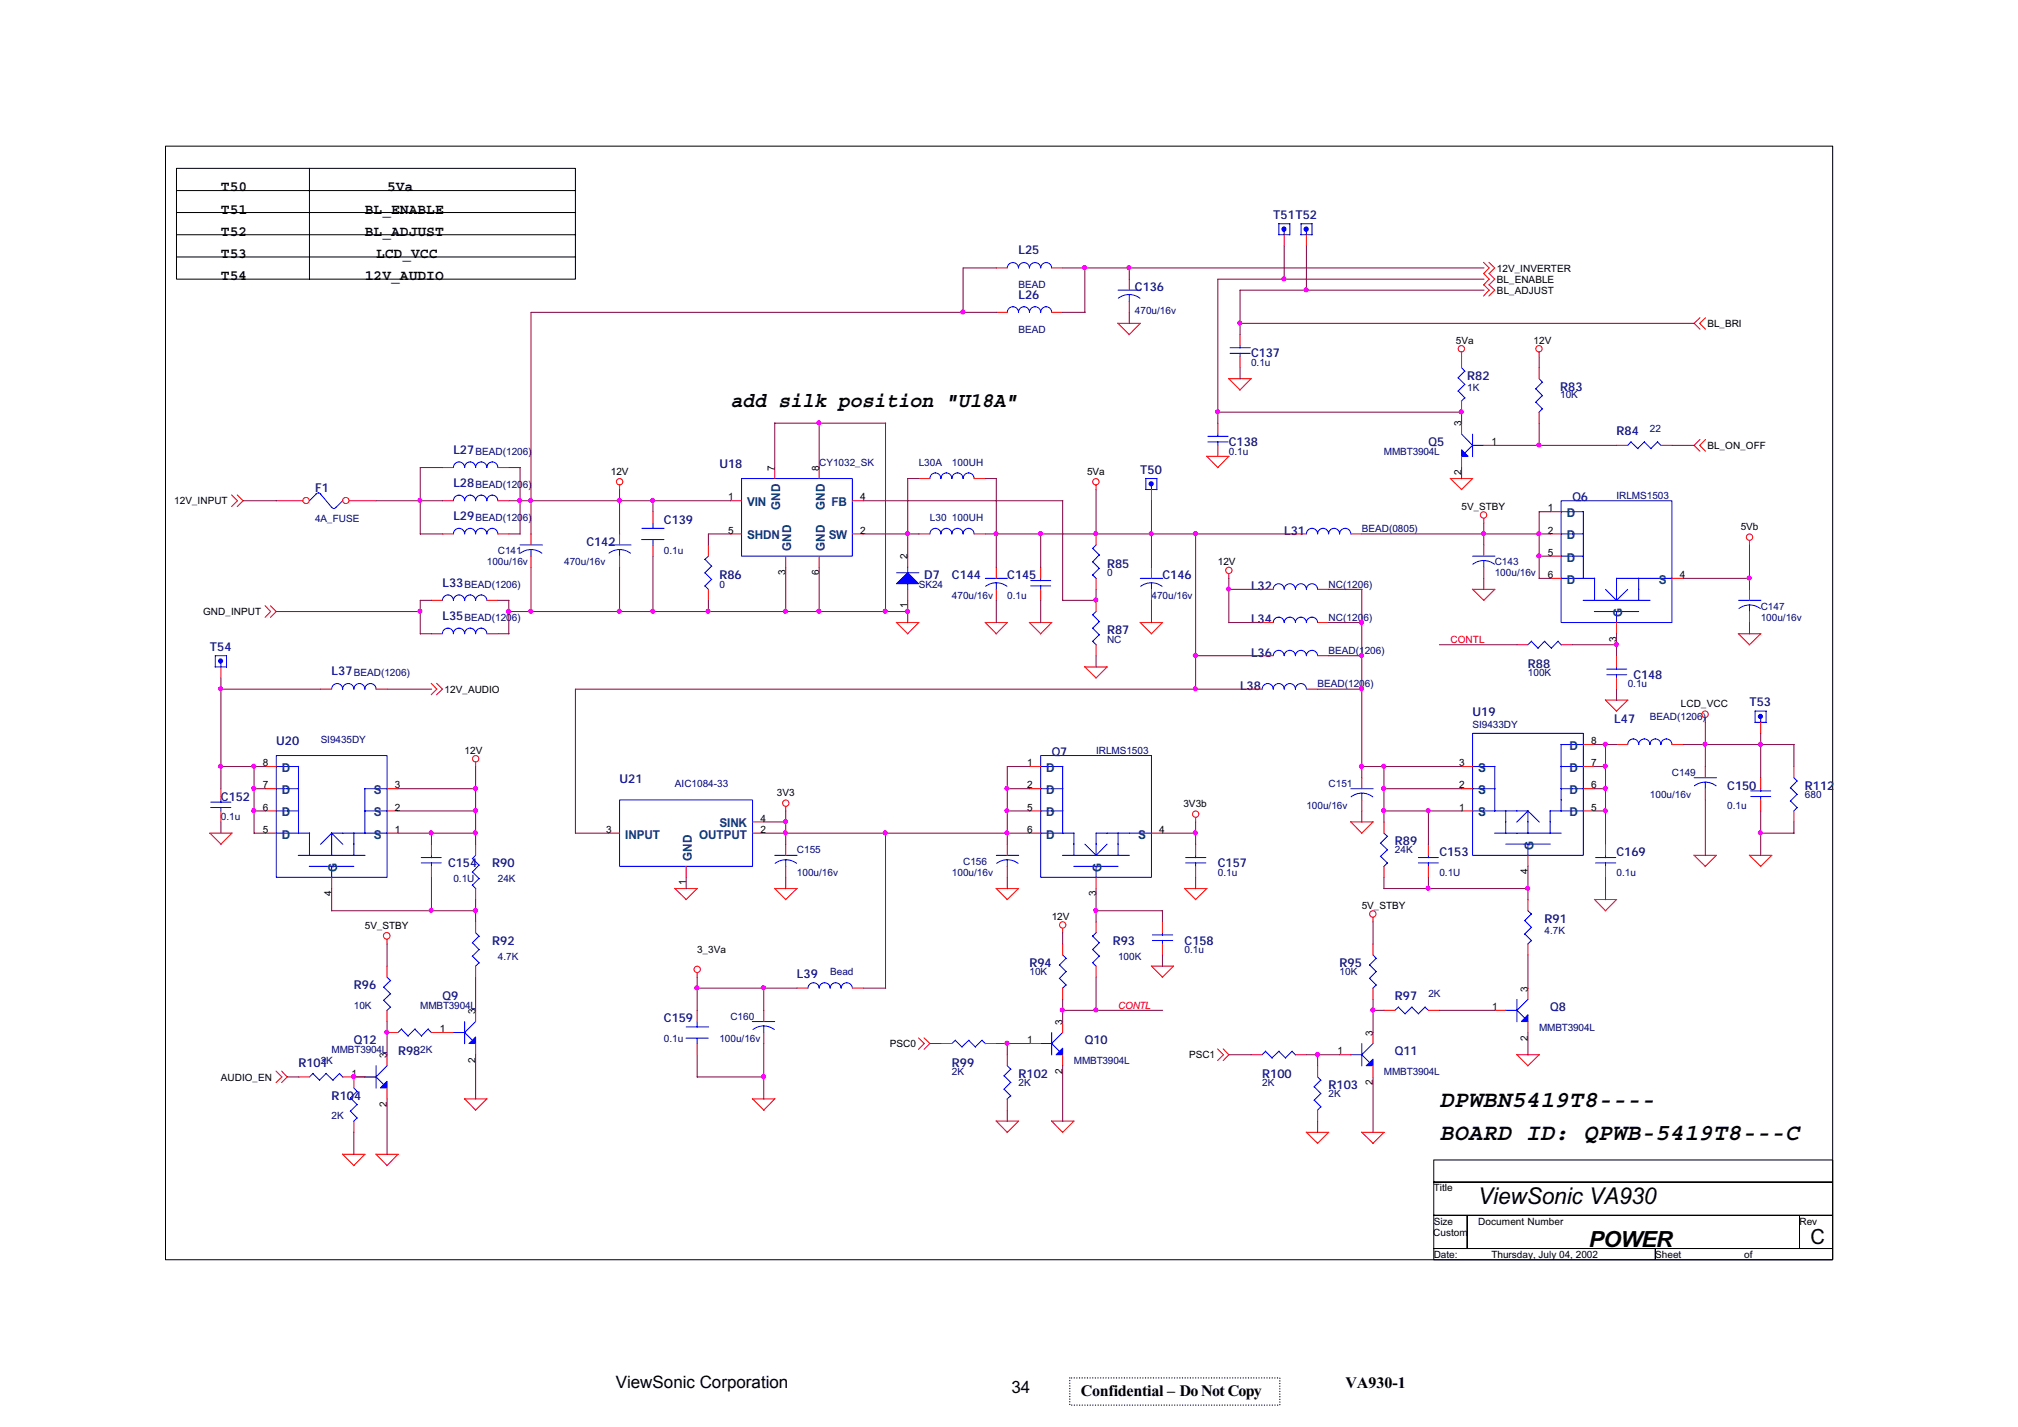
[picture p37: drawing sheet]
<svg xmlns="http://www.w3.org/2000/svg" width="420mm" height="297mm" viewBox="0 0 420 297" stroke-linecap="round" stroke-linejoin="round" font-family="sans-serif">
<defs><g id="words">
<g font-size="4.8">
<text x="299.7" y="230.5">DPWBN5419T8----</text>
<text x="299.7" y="237.4">BOARD ID: QPWB-5419T8---C</text>
<text x="307.8" y="250.6">ViewSonic VA930</text>
</g>
<text font-size="4.6" x="330.8" y="259.5">POWER</text>
<g font-size="4.4">
<text x="152.1" y="84.8">add silk position &quot;U18A&quot;</text>
<text x="377" y="258.9">C</text>
</g>
<g font-size="3.5">
<text x="128.2" y="288.9">ViewSonic Corporation</text>
<text x="210.6" y="289.9">34</text>
</g>
<g font-size="3.3">
<text x="225" y="290.7">Confidential – Do Not Copy</text>
<text x="280.1" y="288.9">VA930-1</text>
</g>
<g font-size="3">
<text x="46" y="39.9">T50</text>
<text x="80.6" y="39.9">5Va</text>
<text x="46" y="44.5">T51</text>
<text x="76" y="44.5">BL_ENABLE</text>
<text x="46" y="49.1">T52</text>
<text x="46" y="53.7">T53</text>
<text x="76" y="49.1">BL_ADJUST</text>
<text x="78.3" y="53.7">LCD_VCC</text>
<text x="46" y="58.3">T54</text>
<text x="76" y="58.3">12V_AUDIO</text>
</g>
<g font-size="2.5" fill="#000080">
<text x="265.1" y="45.6">T51T52</text>
<text x="212.1" y="53">L25</text>
<text x="212.1" y="62.2">L26</text>
<text x="236.3" y="60.6">C136</text>
<text x="260.5" y="74.4">C137</text>
<text x="305.5" y="79">R82</text>
<text x="324.8" y="81.3">R83</text>
<text x="94.4" y="94.5">L27</text>
<text x="255.8" y="92.8">C138</text>
<text x="297.4" y="92.8">Q5</text>
<text x="336.6" y="90.6">R84</text>
<text x="94.4" y="101.4">L28</text>
<text x="149.8" y="97.5">U18</text>
<text x="237.4" y="98.6">T50</text>
<text x="65.6" y="102.3">F1</text>
<text x="327.4" y="104.4">Q6</text>
<text x="94.4" y="108.3">L29</text>
<text x="122.1" y="113.6">C142</text>
<text x="138.2" y="109">C139</text>
<text x="267.4" y="111.3">L31</text>
<text x="230.5" y="118.2">R85</text>
<text x="92.1" y="122.2">L33</text>
<text x="149.8" y="120.5">R86</text>
<text x="192.4" y="120.5">D7</text>
<text x="198.2" y="120.5">C144</text>
<text x="209.7" y="120.5">C145</text>
<text x="242" y="120.5">C146</text>
<text x="260.5" y="122.9">L32</text>
<text x="92.1" y="129.1">L35</text>
<text x="260.5" y="129.8">L34</text>
<text x="43.7" y="135.5">T54</text>
<text x="230.5" y="132.1">R87</text>
<text x="260.5" y="136.7">L36</text>
<text x="69.1" y="140.6">L37</text>
<text x="258.2" y="143.6">L38</text>
<text x="318.1" y="139">R88</text>
<text x="340.1" y="141.3">C148</text>
<text x="306.6" y="149.1">U19</text>
<text x="364.3" y="147">T53</text>
<text x="57.5" y="155.1">U20</text>
<text x="336.1" y="150.5">L47</text>
<text x="219" y="157.5">Q7</text>
<text x="46" y="166.7">C152</text>
<text x="129" y="163">U21</text>
<text x="359.6" y="164.4">C150</text>
<text x="375.8" y="164.4">R112</text>
<text x="290.4" y="175.9">R89</text>
<text x="299.7" y="178.2">C153</text>
<text x="336.6" y="178.2">C169</text>
<text x="93.3" y="180.5">C154</text>
<text x="102.5" y="180.5">R90</text>
<text x="253.6" y="180.5">C157</text>
<text x="102.5" y="196.6">R92</text>
<text x="231.7" y="196.6">R93</text>
<text x="246.7" y="196.6">C158</text>
<text x="321.6" y="192.1">R91</text>
<text x="165.9" y="203.6">L39</text>
<text x="214.3" y="201.2">R94</text>
<text x="278.9" y="201.2">R95</text>
<text x="73.7" y="205.9">R96</text>
<text x="92.1" y="208.2">Q9</text>
<text x="290.4" y="208.2">R97</text>
<text x="138.2" y="212.8">C159</text>
<text x="322.7" y="210.5">Q8</text>
<text x="73.7" y="217.4">Q12</text>
<text x="82.9" y="219.7">R98</text>
<text x="225.9" y="217.4">Q10</text>
<text x="290.4" y="219.7">Q11</text>
<text x="62.1" y="222">R101</text>
<text x="198.2" y="222">R99</text>
<text x="212.1" y="224.3">R102</text>
<text x="262.8" y="224.3">R100</text>
<text x="276.6" y="226.6">R103</text>
<text x="69.1" y="228.9">R104</text>
</g>
<g font-size="2.5" fill="#004080">
<text x="155.6" y="105.4">VIN</text>
<text x="162.5" y="106.1" transform="rotate(-90 162.5 106.1)">GND</text>
<text x="171.7" y="106.1" transform="rotate(-90 171.7 106.1)">GND</text>
<text x="173.1" y="105.4">FB</text>
<text x="326.2" y="107.7">D</text>
<text x="155.6" y="112.3">SHDN</text>
<text x="172.5" y="112.3">SW</text>
<text x="326.2" y="112.3">D</text>
<text x="164.7" y="114.6" transform="rotate(-90 164.7 114.6)">GND</text>
<text x="171.7" y="114.6" transform="rotate(-90 171.7 114.6)">GND</text>
<text x="326.2" y="116.9">D</text>
<text x="326.2" y="121.5">D</text>
<text x="345.4" y="121.5">S</text>
<text x="337.7" y="128.4" transform="rotate(-90 337.7 128.4)">G</text>
<text x="58.7" y="160.7">D</text>
<text x="217.8" y="160.7">D</text>
<text x="307.8" y="160.7">S</text>
<text x="326.8" y="160.7">D</text>
<text x="326.8" y="156.1">D</text>
<text x="58.7" y="165.3">D</text>
<text x="77.8" y="165.3">S</text>
<text x="217.8" y="165.3">D</text>
<text x="307.8" y="165.3">S</text>
<text x="326.8" y="165.3">D</text>
<text x="58.7" y="170">D</text>
<text x="77.8" y="170">S</text>
<text x="149.8" y="172.2">SINK</text>
<text x="217.8" y="170">D</text>
<text x="307.8" y="170">S</text>
<text x="326.8" y="170">D</text>
<text x="58.7" y="174.6">D</text>
<text x="77.8" y="174.6">S</text>
<text x="130.2" y="174.6">INPUT</text>
<text x="144" y="179.2" transform="rotate(-90 144 179.2)">GND</text>
<text x="145.6" y="174.6">OUTPUT</text>
<text x="217.8" y="174.6">D</text>
<text x="237" y="174.6">S</text>
<text x="319.3" y="176.9" transform="rotate(-90 319.3 176.9)">G</text>
<text x="70.2" y="181.5" transform="rotate(-90 70.2 181.5)">G</text>
<text x="229.4" y="181.5" transform="rotate(-90 229.4 181.5)">G</text>
</g>
<g font-size="2.1">
<text x="311.7" y="56.6">12V_INVERTER</text>
<text x="311.7" y="58.9">BL_ENABLE</text>
<text x="311.7" y="61.2">BL_ADJUST</text>
<text x="303.1" y="71.6">5Va</text>
<text x="319.3" y="71.6">12V</text>
<text x="355.5" y="68.1">BL_BRI</text>
<text x="304.3" y="88.7" transform="rotate(-90 304.3 88.7)">3</text>
<text x="310.6" y="92.6">1</text>
<text x="355.5" y="93.5">BL_ON_OFF</text>
<text x="127.2" y="98.8">12V</text>
<text x="161.3" y="98" transform="rotate(-90 161.3 98)">7</text>
<text x="170.5" y="98" transform="rotate(-90 170.5 98)">8</text>
<text x="226.3" y="98.8">5Va</text>
<text x="304.3" y="99" transform="rotate(-90 304.3 99)">2</text>
<text x="36.3" y="105">12V_INPUT</text>
<text x="151.6" y="104.2">1</text>
<text x="179.1" y="104.2">4</text>
<text x="304.3" y="106.2">5V_STBY</text>
<text x="322.2" y="106.5">1</text>
<text x="151.6" y="111.1">5</text>
<text x="179.1" y="111.1">2</text>
<text x="322.2" y="111.1">2</text>
<text x="362.4" y="110.3">5Vb</text>
<text x="163.6" y="119.7" transform="rotate(-90 163.6 119.7)">3</text>
<text x="170.5" y="119.7" transform="rotate(-90 170.5 119.7)">6</text>
<text x="189" y="116.4" transform="rotate(-90 189 116.4)">2</text>
<text x="253.6" y="117.7">12V</text>
<text x="322.2" y="115.7">5</text>
<text x="322.2" y="120.3">6</text>
<text x="349.7" y="120.3">4</text>
<text x="42.3" y="128">GND_INPUT</text>
<text x="189" y="126.6" transform="rotate(-90 189 126.6)">1</text>
<text x="336.6" y="133.5" transform="rotate(-90 336.6 133.5)">3</text>
<text x="92.6" y="144.2">12V_AUDIO</text>
<text x="350" y="147.2">LCD_VCC</text>
<text x="331.3" y="154.9">8</text>
<text x="54.7" y="159.5">8</text>
<text x="96.7" y="156.9">12V</text>
<text x="213.9" y="159.5">1</text>
<text x="303.8" y="159.5">3</text>
<text x="331.3" y="159.5">7</text>
<text x="54.7" y="164.1">7</text>
<text x="82.2" y="164.1">3</text>
<text x="161.8" y="165.6">3V3</text>
<text x="213.9" y="164.1">2</text>
<text x="246.4" y="168">3V3b</text>
<text x="303.8" y="164.1">2</text>
<text x="331.3" y="164.1">6</text>
<text x="54.7" y="173.4">5</text>
<text x="54.7" y="168.7">6</text>
<text x="82.2" y="173.4">1</text>
<text x="82.2" y="168.7">2</text>
<text x="126.2" y="173.4">3</text>
<text x="158.3" y="173.4">2</text>
<text x="158.3" y="171">4</text>
<text x="213.9" y="173.4">6</text>
<text x="213.9" y="168.7">5</text>
<text x="241.4" y="173.4">4</text>
<text x="303.8" y="168.7">1</text>
<text x="331.3" y="168.7">5</text>
<text x="142.9" y="184.3" transform="rotate(-90 142.9 184.3)">1</text>
<text x="318.1" y="182" transform="rotate(-90 318.1 182)">4</text>
<text x="69" y="186.6" transform="rotate(-90 69 186.6)">4</text>
<text x="219" y="191.5">12V</text>
<text x="228.2" y="186.6" transform="rotate(-90 228.2 186.6)">3</text>
<text x="283.5" y="189.2">5V_STBY</text>
<text x="76" y="193.3">5V_STBY</text>
<text x="145.2" y="198.4">3_3Va</text>
<text x="318.1" y="206.4" transform="rotate(-90 318.1 206.4)">3</text>
<text x="91.6" y="214.9">1</text>
<text x="99" y="211" transform="rotate(-90 99 211)">3</text>
<text x="221.2" y="213.3" transform="rotate(-90 221.2 213.3)">3</text>
<text x="285.9" y="215.6" transform="rotate(-90 285.9 215.6)">3</text>
<text x="310.7" y="210.2">1</text>
<text x="80.6" y="220.2" transform="rotate(-90 80.6 220.2)">3</text>
<text x="99" y="221.2" transform="rotate(-90 99 221.2)">2</text>
<text x="185.3" y="218">PSC0</text>
<text x="213.9" y="217.1">1</text>
<text x="247.6" y="220.3">PSC1</text>
<text x="278.5" y="219.5">1</text>
<text x="318.1" y="216.6" transform="rotate(-90 318.1 216.6)">2</text>
<text x="46" y="224.9">AUDIO_EN</text>
<text x="73.2" y="224.1">1</text>
<text x="221.2" y="223.5" transform="rotate(-90 221.2 223.5)">2</text>
<text x="285.9" y="225.8" transform="rotate(-90 285.9 225.8)">2</text>
<text x="80.6" y="230.4" transform="rotate(-90 80.6 230.4)">2</text>
<text x="298.5" y="248">Title</text>
<text x="298.4" y="257.2">Custom</text>
<text x="298.5" y="254.9">Size</text>
<text x="307.8" y="254.9">Document Number</text>
<text x="374.7" y="254.9">Rev</text>
<text x="298.5" y="261.8">Date:</text>
<text x="310.5" y="261.8">Thursday, July 04, 2002</text>
<text x="344.6" y="261.8">Sheet</text>
<text x="363.1" y="261.8">of</text>
</g>
<g font-size="2.1" fill="#000080">
<text x="212.1" y="60">BEAD</text>
<text x="236.3" y="65.3">470u/16v</text>
<text x="212.1" y="69.2">BEAD</text>
<text x="260.5" y="76.2">0.1u</text>
<text x="305.5" y="81.5">1K</text>
<text x="324.8" y="82.8">10K</text>
<text x="343.5" y="90">22</text>
<text x="99" y="94.6">BEAD(1206)</text>
<text x="255.8" y="94.6">0.1u</text>
<text x="288.2" y="94.6">MMBT3904L</text>
<text x="99" y="101.5">BEAD(1206)</text>
<text x="170.6" y="96.9">CY1032_SK</text>
<text x="191.3" y="96.9">L30A</text>
<text x="198.2" y="96.9">100UH</text>
<text x="336.6" y="103.8">IRLMS1503</text>
<text x="65.6" y="108.7">4A_FUSE</text>
<text x="99" y="108.4">BEAD(1206)</text>
<text x="193.6" y="108.4">L30 100UH</text>
<text x="283.5" y="110.8">BEAD(0805)</text>
<text x="101.4" y="117.7">100u/16v</text>
<text x="103.6" y="115.3">C141</text>
<text x="117.5" y="117.7">470u/16v</text>
<text x="138.2" y="115.3">0.1u</text>
<text x="230.5" y="120">0</text>
<text x="311.2" y="117.7">C143</text>
<text x="311.2" y="120">100u/16v</text>
<text x="96.7" y="122.3">BEAD(1206)</text>
<text x="149.8" y="122.3">0</text>
<text x="191.3" y="122.3">SK24</text>
<text x="198.2" y="124.6">470u/16v</text>
<text x="209.7" y="124.6">0.1u</text>
<text x="239.7" y="124.6">470u/16v</text>
<text x="276.6" y="122.3">NC(1206)</text>
<text x="96.7" y="129.2">BEAD(1206)</text>
<text x="276.6" y="129.2">NC(1206)</text>
<text x="366.6" y="126.9">C147</text>
<text x="366.6" y="129.2">100u/16v</text>
<text x="230.5" y="133.8">NC</text>
<text x="276.6" y="136.1">BEAD(1206)</text>
<text x="73.7" y="140.7">BEAD(1206)</text>
<text x="274.3" y="143">BEAD(1206)</text>
<text x="318.1" y="140.7">100K</text>
<text x="338.9" y="143">0.1u</text>
<text x="343.5" y="149.9">BEAD(1206)</text>
<text x="66.8" y="154.6">SI9435DY</text>
<text x="306.6" y="151.6">SI9433DY</text>
<text x="228.2" y="156.9">IRLMS1503</text>
<text x="348.1" y="161.5">C149</text>
<text x="140.5" y="163.8">AIC1084-33</text>
<text x="276.6" y="163.8">C151</text>
<text x="343.5" y="166.1">100u/16v</text>
<text x="375.8" y="166.1">680</text>
<text x="46" y="170.7">0.1u</text>
<text x="272" y="168.4">100u/16v</text>
<text x="359.6" y="168.4">0.1u</text>
<text x="165.9" y="177.6">C155</text>
<text x="200.5" y="180">C156</text>
<text x="290.4" y="177.6">24K</text>
<text x="94.4" y="183.6">0.1U</text>
<text x="103.6" y="183.6">24K</text>
<text x="165.9" y="182.2">100u/16v</text>
<text x="198.2" y="182.3">100u/16v</text>
<text x="253.6" y="182.2">0.1u</text>
<text x="299.7" y="182.2">0.1U</text>
<text x="336.6" y="182.2">0.1u</text>
<text x="321.6" y="194.5">4.7K</text>
<text x="103.6" y="199.8">4.7K</text>
<text x="172.8" y="203">Bead</text>
<text x="214.3" y="203">10K</text>
<text x="232.8" y="199.8">100K</text>
<text x="246.7" y="198.4">0.1u</text>
<text x="278.9" y="203">10K</text>
<text x="73.7" y="209.9">10K</text>
<text x="87.5" y="209.9">MMBT3904L</text>
<text x="297.4" y="207.6">2K</text>
<text x="152.1" y="212.2">C160</text>
<text x="320.5" y="214.6">MMBT3904L</text>
<text x="66.8" y="221.5">2K</text>
<text x="69.1" y="219.1">MMBT3904L</text>
<text x="87.5" y="219.1">2K</text>
<text x="138.2" y="216.8">0.1u</text>
<text x="149.8" y="216.8">100u/16v</text>
<text x="223.6" y="221.5">MMBT3904L</text>
<text x="198.2" y="223.8">2K</text>
<text x="212.1" y="226.1">2K</text>
<text x="262.8" y="226.1">2K</text>
<text x="288.2" y="223.8">MMBT3904L</text>
<text x="69.1" y="233">2K</text>
<text x="276.6" y="228.4">2K</text>
</g>
<g font-size="2.1" fill="#f00">
<text x="302" y="133.8">CONTL</text>
<text x="232.8" y="210">CONTL</text>
</g>
</g></defs>
<g fill="none" stroke="#000" stroke-width=".21">
<path d="M34.5 30.4h347.1v231.8h-347.1zM36.7 35h83.1v23.1h-83.1zM36.7 39.7h83.2M64.4 35v23.2M36.7 44.2h83.2M36.7 48.9h83.2M36.7 53.5h83.2M298.5 241.4h83.1v4.7h-83.1zM298.5 246.1h83.1v6.9h-83.1zM298.5 253h7v6.9h-7zM298.5 259.9h46.1v2.3h-46.1zM305.5 253h69.2v6.9h-69.2z"/>
<path d="M344.6 259.9h37v2.3h-37zM374.7 253h6.9v6.9h-6.9z"/>
</g>
<g fill="none" stroke="#f00" stroke-width=".21">
<path d="M207.4 55.8h2.3M219 55.8h2.3M235.1 58.1v2.3M267.4 48.9v2.3M272 48.9v2.3M308.9 54.6l1.1 1.2-1.1 1.2M308.9 56.9l1.1 1.2-1.1 1.2M308.9 59.2l1.1 1.2-1.1 1.2M310 54.6l1.2 1.2-1.2 1.2M310 56.9l1.2 1.2-1.2 1.2M310 59.2l1.2 1.2-1.2 1.2M207.4 65h2.3"/>
<path d="M219 65h2.3M232.7 67.3l2.4 2.3M232.8 67.3h4.7M235.1 62.7v2.3M237.4 67.3l-2.3 2.4M255.8 78.8l2.4 2.4M255.8 78.8h4.7M258.2 69.6v2.3M258.2 74.3v2.2M260.5 78.8l-2.4 2.4M304.3 73.3v3.2M320.5 73.3v1"/>
<path d="M320.5 76.5v2.3M353.9 66.1l-1.2 1.2 1.2 1.2M355.1 66.1l-1.2 1.2 1.2 1.2M92.1 97.3h2.3M103.6 97.3h2.3M161.3 97.3v2.3M170.6 97.3v2.3M191.3 99.6h2.3M202.8 99.6h2.3M251.2 94.9l2.4 2.4M251.3 95h4.6M253.6 88.1v2.3"/>
<path d="M253.6 92.7v2.3M255.8 95l-2.3 2.4M301.9 99.6l2.4 2.3M302 99.6h4.6M304.3 83.5v2.3M304.3 88.1v2.3M304.3 95v2.3M306.6 99.6l-2.3 2.3M308.9 92.7h2.3M320.5 85.8v2.3M336.6 92.7h2.3M345.8 92.7h2.3"/>
<path d="M353.9 91.5l-1.2 1.2 1.2 1.2M355.1 91.5l-1.2 1.2 1.2 1.2M48.2 103l1.2 1.2-1.2 1.3M49.4 103l1.2 1.2-1.2 1.3M57.5 104.2h5.6M72.7 104.2h5.6M92.1 104.2h2.3M92.1 111.1h2.3M103.6 104.2h2.3M103.6 111.1h2.3M110.6 111.1v2.3M110.6 115.8v2.3"/>
<path d="M129 101v.9M129 111.1v2.3M129 115.8v2.3M136 106.5v2.4M136 113.4v2.4M147.5 113.4v2.4M152.1 104.2h2.3M152.1 111.1h2.3M163.6 115.8v2.3M170.6 115.8v2.3M177.5 104.2h2.2M177.5 111.1h2.2"/>
<path d="M189 115.8v2.3M191.3 111.1h2.3M202.8 111.1h2.3M207.4 118.1v2.3M216.7 118.1v2.3M228.2 101v.9M228.2 111.1v2.3M239.7 101.9v2.3M239.7 118.1v2.3M255.8 119.4v1M269.7 111.1h2.3M281.2 111.1h2.3"/>
<path d="M308.9 107.9v1M308.9 113.4v2.4M308.9 118.1v2.3M322.7 111.1h2.3M322.7 115.8h2.3M322.7 106.5h2.3M364.3 112.5v1M46 138.8v2.3M55.2 126.1l1.2 1.2-1.2 1.2M56.3 126.1l1.2 1.2-1.2 1.2M89.8 131.9h2.3M89.8 125h2.3"/>
<path d="M101.4 131.9h2.2M101.4 125h2.2M147.5 122.7v2.3M186.6 129.5l2.4 2.4M186.7 129.6h4.6M189 122.7v2.3M191.3 129.6l-2.4 2.4M205.1 129.5l2.3 2.4M205.1 129.6h4.7M207.4 122.7v2.3M209.7 129.6l-2.3 2.4M214.3 129.5l2.4 2.4"/>
<path d="M214.3 129.6h4.7M216.7 122.7v2.3M219 129.6l-2.4 2.4M225.8 138.8l2.4 2.3M225.9 138.8h4.6M228.2 120.4v2.3M228.2 125v2.3M228.2 134.2v2.3M230.5 138.8l-2.3 2.4M237.4 129.5l2.3 2.4M237.4 129.6h4.7M239.7 122.7v2.3"/>
<path d="M242 129.6l-2.3 2.4M262.8 122.7h2.3M262.8 129.6h2.3M262.8 136.5h2.3M274.3 122.7h2.3M274.3 129.6h2.3M274.3 136.5h2.3M306.5 122.6l2.4 2.4M306.6 122.7h4.7M311.2 122.7l-2.3 2.3M315.8 134.2h2.3M322.7 120.4h2.3"/>
<path d="M325 134.2h2.4M336.6 129.6v2.3M336.6 136.5v2.3M348.1 120.4h2.3M361.9 131.9l2.4 2.3M362 131.9h4.6M364.3 122.7v2.3M364.3 127.3v2.3M366.6 131.9l-2.4 2.4M55.2 159.6h2.3M66.8 143.5h2.3M78.3 143.5h2.3"/>
<path d="M89.8 142.2l1.1 1.3-1.1 1.1M90.9 142.2l1.2 1.3-1.2 1.1M99 158.6v1M214.3 159.6h2.4M260.5 143.5h2.3M272 143.5h2.3M304.3 159.6h2.3M329.7 155h2.3M329.7 159.6h2.3M334.2 145.7l2.4 2.3M334.3 145.7h4.7M336.6 155h2.3"/>
<path d="M336.6 141.1v2.4M338.9 145.7l-2.4 2.4M348.1 155h2.3M355.1 149.4v1M355.1 159.6v2.3M366.6 150.4v2.2M373.5 159.6v2.3M43.7 173.4h4.6M43.7 173.4l2.3 2.4M46 164.2v2.3M46 168.8v2.3M48.3 173.4l-2.3 2.3"/>
<path d="M55.2 173.4h2.3M55.2 168.8h2.3M55.2 164.2h2.3M80.6 173.4h2.3M80.6 168.8h2.3M80.6 164.2h2.3M89.8 175.7v2.3M99 175.7v2.3M126.7 173.4h2.3M156.7 171.1h2.3M156.7 173.4h2.3M163.6 167.9v1"/>
<path d="M163.6 175.7v2.3M209.7 175.7v2.3M214.3 173.4h2.4M214.3 168.8h2.4M214.3 164.2h2.4M239.7 173.4h2.3M248.9 170.2v.9M248.9 175.7v2.3M281.2 171l2.3 2.4M281.2 171.1h4.7M283.5 161.9v2.3M283.5 166.5v2.3"/>
<path d="M285.9 171.1l-2.4 2.4M288.2 171.1v2.3M297.4 175.7v2.3M304.3 168.8h2.3M304.3 164.2h2.3M318.1 178v2.3M329.7 168.8h2.3M329.7 164.2h2.3M334.3 175.7v2.3M352.7 178l2.4 2.3M352.7 178h4.7M355.1 164.2v2.3"/>
<path d="M357.3 178l-2.3 2.4M364.2 178l2.4 2.3M364.3 178h4.6M366.6 161.9v2.3M366.6 166.5v2.3M368.9 178l-2.4 2.4M373.5 168.8v2.3M69.1 182.6v2.4M80.6 195.6v.9M89.8 180.3v2.3M99 185v2.2M99 191.9v2.3"/>
<path d="M140.5 184.9l2.4 2.3M140.5 185h4.7M142.9 180.3v2.3M145.2 185l-2.4 2.3M161.3 184.9l2.3 2.3M161.3 185h4.7M163.6 180.3v2.3M165.9 185l-2.4 2.3M207.4 184.9l2.3 2.3M207.4 185h4.7M209.7 180.3v2.3M212.1 185l-2.4 2.3"/>
<path d="M221.3 193.2v1M221.3 196.5v2.3M228.2 182.6v2.4M228.2 191.9v2.3M242 191.9v2.3M242 196.5v2.3M246.6 184.9l2.3 2.3M246.7 185h4.6M248.9 180.3v2.3M251.3 185l-2.4 2.3M285.9 191v.9M285.9 196.5v2.3"/>
<path d="M288.2 180.3v2.3M297.4 180.3v2.3M318.1 187.2v2.4M318.1 196.5v2.3M331.9 187.2l2.4 2.4M332 187.2h4.6M334.3 180.3v2.3M336.6 187.2l-2.4 2.4M80.6 201.1v2.3M80.6 210.3v2.3M80.6 219.6v2.2M80.6 214.9h2.3"/>
<path d="M89.8 214.9h4.6M99 201.1v2.3M99 210.3v2.3M99 217.2v2.4M145.2 202.5v.9M145.2 210.3v2.3M145.2 217.2v2.4M159 210.3v2.3M159 214.9v2.3M165.9 205.7h2.3M177.5 205.7h2.2M191.2 216l1.2 1.2-1.2 1.2"/>
<path d="M192.4 216l1.2 1.2-1.2 1.2M195.9 217.2h2.3M205.1 217.2h2.3M209.7 219.6v2.2M214.3 217.2h2.4M221.3 205.7v2.3M221.3 212.6v2.3M221.3 219.6v2.2M228.2 201.1v2.3M239.7 201.1l2.3 2.3M239.7 201.1h4.7M244.3 201.1l-2.3 2.3"/>
<path d="M253.5 218.3l1.2 1.3-1.2 1.2M254.7 218.3l1.1 1.3-1.1 1.2M260.5 219.6h2.3M269.7 219.6h2.3M278.9 219.6h2.3M285.9 205.7v2.3M285.9 214.9v2.3M288.2 210.3h2.2M297.4 210.3h2.3M311.2 210.3h2.3M315.8 219.5l2.3 2.3M315.8 219.6h4.7"/>
<path d="M318.1 205.7v2.3M318.1 212.6v2.3M320.5 219.6l-2.4 2.3M57.5 223l1.2 1.2-1.2 1.1M58.6 223l1.2 1.2-1.2 1.1M62.1 224.2h2.3M71.3 224.2h4.7M73.7 224.2v2.3M73.7 233.4v2.3M80.6 226.5v2.2M96.7 228.7l2.3 2.4M96.7 228.7h4.7"/>
<path d="M101.4 228.7l-2.4 2.4M156.6 228.7h4.7M156.7 228.7l2.4 2.4M161.4 228.7l-2.4 2.4M207.4 233.3l2.3 2.4M207.4 233.4h4.7M209.7 228.7v2.4M212.1 233.4l-2.4 2.4M218.9 233.3l2.4 2.4M219 233.4h4.6l-2.4 2.4M271.9 235.7l2.4 2.3M272 235.7h4.7"/>
<path d="M274.3 221.8v2.4M274.3 231.1v2.3M276.6 235.7l-2.3 2.3M283.5 235.7l2.4 2.3M283.5 235.7h4.7M285.9 221.8v2.4M288.2 235.7l-2.4 2.3M71.3 240.2l2.4 2.4M71.3 240.3h4.7M76 240.3l-2.4 2.4M78.2 240.2l2.4 2.4M78.3 240.3h4.6"/>
<path d="M82.9 240.3l-2.4 2.4"/>
<circle cx="304.3" cy="72.6" r=".66"/>
<circle cx="320.4" cy="72.6" r=".66"/>
<circle cx="63.7" cy="104.2" r=".65"/>
<circle cx="72" cy="104.2" r=".65"/>
<circle cx="129" cy="100.3" r=".66"/>
<circle cx="228.2" cy="100.3" r=".66"/>
<circle cx="255.9" cy="118.7" r=".66"/>
<circle cx="308.9" cy="107.2" r=".66"/>
<circle cx="364.3" cy="111.8" r=".66"/>
<circle cx="99" cy="157.9" r=".66"/>
<circle cx="355" cy="148.7" r=".67"/>
<circle cx="163.6" cy="167.2" r=".66"/>
<circle cx="248.9" cy="169.5" r=".66"/>
<circle cx="80.5" cy="194.8" r=".69"/>
<circle cx="221.3" cy="192.5" r=".66"/>
<circle cx="285.8" cy="190.2" r=".66"/>
<circle cx="145.2" cy="201.8" r=".66"/>
</g>
<g fill="none" stroke="#00f" stroke-width=".21">
<path d="M209.7 55.8a1.17 1.17 0 0 1 1.2-1.1 1.17 1.17 0 0 1 1.2 1.1 1.14 1.14 0 0 1 1.1-1.1 1.14 1.14 0 0 1 1.1 1.1 1.17 1.17 0 0 1 1.2-1.1 1.17 1.17 0 0 1 1.2 1.1 1.14 1.14 0 0 1 1.1-1.1 1.14 1.14 0 0 1 1.2 1.1M266.2 48.9h2.3M266.3 46.5v2.4M266.3 46.6h2.3M267.4 48.2v.7M268.5 46.6v2.3M270.8 48.9h2.4M270.9 46.6h2.3M270.9 46.5v2.4M272 48.2v.7M273.2 46.6v2.3M209.7 65a1.17 1.17 0 0 1 1.2-1.2 1.17 1.17 0 0 1 1.2 1.2 1.14 1.14 0 0 1 1.1-1.2 1.14 1.14 0 0 1 1.1 1.2 1.17 1.17 0 0 1 1.2-1.2 1.17 1.17 0 0 1 1.2 1.2 1.14 1.14 0 0 1 1.1-1.2 1.14 1.14 0 0 1 1.2 1.2"/>
<path d="M232.8 60.4h4.7M232.8 62.1a3.7 3.7 0 0 1 4.6 0M235.1 61.3v1.5M256.1 73.6h4.2M256.1 72.4h4.2M258.2 71.9v.5M258.2 73.5v.8M303.6 78.6l1.4 1.5M304.3 76.5l.7 .8M305 77.3l-1.5 1.4M320.5 78.8l.7 .8M321.1 79.5l-1.4 1.5"/>
<path d="M94.4 97.3a1.17 1.17 0 0 1 1.2-1.1 1.17 1.17 0 0 1 1.1 1.1 1.14 1.14 0 0 1 1.2-1.1 1.14 1.14 0 0 1 1.1 1.1 1.17 1.17 0 0 1 1.2-1.1 1.17 1.17 0 0 1 1.2 1.1 1.14 1.14 0 0 1 1.1-1.1 1.14 1.14 0 0 1 1.1 1.1M154.4 99.6h23.1v16.2h-23.1zM193.6 99.6a1.14 1.14 0 0 1 1.2-1.2 1.14 1.14 0 0 1 1.1 1.2 1.14 1.14 0 0 1 1.1-1.2 1.14 1.14 0 0 1 1.2 1.2 1.17 1.17 0 0 1 1.2-1.2 1.17 1.17 0 0 1 1.1 1.2 1.14 1.14 0 0 1 1.2-1.2 1.14 1.14 0 0 1 1.1 1.2M238.6 99.6v2.3M238.6 99.6h2.3M240.9 99.6v2.3M251.5 92h4.2M251.5 90.8h4.2M253.6 90.4v.5M253.6 91.9v.8M303.6 81.4l1.4 1.4M304.3 90.4l2.3 2.4"/>
<path d="M305 80l-1.5 1.4M305 82.8l-.7 .7M306.6 90.4v4.6M309 92.7h-2.4l-1.7 1.7M319.8 80.9l1.4 1.5M319.8 83.7l1.4 1.4M321.1 82.3l-1.4 1.5M321.1 85.1l-.7 .7M339.6 92l1.4 1.4M339.6 91.9l-.7 .8M342.4 92l1.4 1.4M342.4 91.9l-1.4 1.5"/>
<path d="M345.1 92l.8 .8M345.2 91.9l-1.5 1.5M65.8 102.8a.68 .68 0 0 1 1 0M65.9 102.8l-1.5 1.4M66.7 102.8l2.4 2.8M69.1 105.6l.4 .3 .4-.3M71.4 104.2l-1.4 1.4M94.4 104.2a1.17 1.17 0 0 1 1.2-1.1 1.17 1.17 0 0 1 1.1 1.1 1.14 1.14 0 0 1 1.2-1.1 1.14 1.14 0 0 1 1.1 1.1 1.17 1.17 0 0 1 1.2-1.1 1.17 1.17 0 0 1 1.2 1.1 1.14 1.14 0 0 1 1.1-1.1 1.14 1.14 0 0 1 1.1 1.1M94.4 111.1a1.17 1.17 0 0 1 1.2-1.1 1.17 1.17 0 0 1 1.1 1.1 1.14 1.14 0 0 1 1.2-1.1 1.14 1.14 0 0 1 1.1 1.1 1.17 1.17 0 0 1 1.2-1.1 1.17 1.17 0 0 1 1.2 1.1 1.14 1.14 0 0 1 1.1-1.1 1.14 1.14 0 0 1 1.1 1.1M108.3 113.4h4.6M108.3 115.2a3.7 3.7 0 0 1 4.5 0M110.6 114.4v1.4"/>
<path d="M126.7 113.4h4.7M126.8 115.2a3.7 3.7 0 0 1 4.5 0M129 114.4v1.4M133.6 112.3h4.6M133.6 110h4.7M136 108.9v1.1M136 112.3v1.2M146.8 116.4l1.4 1.5M146.8 119.2l1.4 1.4M147.5 115.8l-.8 .7M148.1 117.8l-1.4 1.5M186.7 119.2h4.6"/>
<path d="M189 118v1.2M193.6 111.1a1.14 1.14 0 0 1 1.2-1.1 1.14 1.14 0 0 1 1.1 1.1 1.14 1.14 0 0 1 1.1-1.1 1.14 1.14 0 0 1 1.2 1.1 1.17 1.17 0 0 1 1.2-1.1 1.17 1.17 0 0 1 1.1 1.1 1.14 1.14 0 0 1 1.2-1.1 1.14 1.14 0 0 1 1.1 1.1M227.5 114.1l1.4 1.5M227.5 116.9l1.4 1.5M227.5 119.7l.8 .7M228.2 113.4l-.8 .8M228.9 115.5l-1.5 1.5M228.9 118.3l-1.5 1.4M238.5 101.9h2.4M239.7 101.2v.7M272 111.1a1.17 1.17 0 0 1 1.2-1.1 1.17 1.17 0 0 1 1.1 1.1 1.14 1.14 0 0 1 1.2-1.1 1.14 1.14 0 0 1 1.1 1.1 1.14 1.14 0 0 1 1.2-1.1 1.14 1.14 0 0 1 1.1 1.1 1.17 1.17 0 0 1 1.2-1.1 1.17 1.17 0 0 1 1.1 1.1M306.6 115.8h4.7"/>
<path d="M306.6 117.5a3.7 3.7 0 0 1 4.6 0M308.9 116.7v1.4M325 115.8h4.7M325 111.1h4.7M325 106.5h4.7M325 104.2h23.1v25.4h-23.1zM329.7 106.5v13.9M44.8 138.8h2.4M44.8 136.4v2.4M44.8 136.5h2.4M46 138.1v.7M47.2 136.5v2.4"/>
<path d="M92.1 125a1.14 1.14 0 0 1 1.2-1.2 1.14 1.14 0 0 1 1.1 1.2 1.17 1.17 0 0 1 1.2-1.2 1.17 1.17 0 0 1 1.1 1.2 1.14 1.14 0 0 1 1.2-1.2 1.14 1.14 0 0 1 1.1 1.2 1.17 1.17 0 0 1 1.2-1.2 1.17 1.17 0 0 1 1.2 1.2M92.1 131.9a1.14 1.14 0 0 1 1.2-1.1 1.14 1.14 0 0 1 1.1 1.1 1.17 1.17 0 0 1 1.2-1.1 1.17 1.17 0 0 1 1.1 1.1 1.14 1.14 0 0 1 1.2-1.1 1.14 1.14 0 0 1 1.1 1.1 1.17 1.17 0 0 1 1.2-1.1 1.17 1.17 0 0 1 1.2 1.1M146.8 122l.7 .7M148.1 120.6l-1.4 1.4M189 121.5v1.2M205.1 120.4h4.7M205.2 122a3.7 3.7 0 0 1 4.5 0M207.4 121.3v1.4M214.6 122h4.2M214.6 120.8h4.2M216.7 120.4v.5M216.7 121.9v.8"/>
<path d="M227.5 128l1.4 1.4M227.5 130.8l1.4 1.4M227.5 133.5l.8 .8M228.2 127.3l-.8 .7M228.9 129.4l-1.5 1.4M228.9 132.1l-1.5 1.4M237.4 120.4h4.7M237.5 122.1a3.7 3.7 0 0 1 4.5 0M239.7 121.3v1.4M265.1 122.7a1.14 1.14 0 0 1 1.1-1.2 1.14 1.14 0 0 1 1.2 1.2 1.17 1.17 0 0 1 1.1-1.2 1.17 1.17 0 0 1 1.2 1.2 1.14 1.14 0 0 1 1.2-1.2 1.14 1.14 0 0 1 1.1 1.2 1.17 1.17 0 0 1 1.2-1.2 1.17 1.17 0 0 1 1.1 1.2M265.1 136.5a1.14 1.14 0 0 1 1.1-1.1 1.14 1.14 0 0 1 1.2 1.1 1.17 1.17 0 0 1 1.1-1.1 1.17 1.17 0 0 1 1.2 1.1 1.14 1.14 0 0 1 1.2-1.1 1.14 1.14 0 0 1 1.1 1.1 1.17 1.17 0 0 1 1.2-1.1 1.17 1.17 0 0 1 1.1 1.1M265.1 129.6a1.14 1.14 0 0 1 1.1-1.1 1.14 1.14 0 0 1 1.2 1.1 1.17 1.17 0 0 1 1.1-1.1 1.17 1.17 0 0 1 1.2 1.1 1.14 1.14 0 0 1 1.2-1.1 1.14 1.14 0 0 1 1.1 1.1 1.17 1.17 0 0 1 1.2-1.1 1.17 1.17 0 0 1 1.1 1.1"/>
<path d="M318.8 133.5l1.5 1.5M318.9 133.4l-.8 .8M321.6 133.5l1.5 1.5M321.6 133.4l-1.4 1.5M324.4 133.5l.7 .8M324.4 133.4l-1.4 1.5M325 120.4h7M329.6 125h14M331.9 127.3h9.3M332 120.3v4.7M334.3 122.7l2.3 2.3M334.5 139.3h4.2"/>
<path d="M336.6 120.3v4.7M336.6 127.3v2.3M336.6 138.8v.5M336.6 120.4h11.5M338.9 122.7l-2.4 2.3M341.2 120.3v4.7M362 125h4.6M362 126.7a3.7 3.7 0 0 1 4.5 0M364.3 125.9v1.4M57.5 157.3h23.1v25.3h-23.1zM57.5 159.6h4.7M62.1 159.5v13.9"/>
<path d="M69.1 143.5a1.14 1.14 0 0 1 1.1-1.2 1.14 1.14 0 0 1 1.1 1.2 1.17 1.17 0 0 1 1.2-1.2 1.17 1.17 0 0 1 1.2 1.2 1.14 1.14 0 0 1 1.1-1.2 1.14 1.14 0 0 1 1.2 1.2 1.17 1.17 0 0 1 1.1-1.2 1.17 1.17 0 0 1 1.2 1.2M216.7 157.3h23v25.3h-23zM216.7 159.6h4.6M221.3 159.5v13.9M262.8 143.5a1.14 1.14 0 0 1 1.1-1.2 1.14 1.14 0 0 1 1.2 1.2 1.14 1.14 0 0 1 1.1-1.2 1.14 1.14 0 0 1 1.2 1.2 1.17 1.17 0 0 1 1.1-1.2 1.17 1.17 0 0 1 1.2 1.2 1.14 1.14 0 0 1 1.2-1.2 1.14 1.14 0 0 1 1.1 1.2M306.5 159.6h4.8M306.6 152.6h23.1v25.4h-23.1zM311.2 159.5v9.4M325 159.6h4.7M325 155h4.7M325 154.9v13.9M334.5 140.5h4.2"/>
<path d="M336.6 140.4v.7M338.9 155a1.14 1.14 0 0 1 1.1-1.2 1.14 1.14 0 0 1 1.2 1.2 1.17 1.17 0 0 1 1.2-1.2 1.17 1.17 0 0 1 1.1 1.2 1.14 1.14 0 0 1 1.2-1.2 1.14 1.14 0 0 1 1.1 1.2 1.14 1.14 0 0 1 1.2-1.2 1.14 1.14 0 0 1 1.1 1.2M365.4 150.4h2.3M365.4 148v2.4M365.4 148h2.4M366.6 149.6v.8M367.7 148v2.4M43.9 168.1h4.2M43.9 167h4.2M46 166.5v.5M46 168v.8M57.5 164.2h4.7"/>
<path d="M57.5 168.8h4.7M57.5 173.4h7M62.1 178h13.9M64.4 173.4v4.6M69.1 173.4h11.5M69.1 173.4v4.6M69.1 173.4l2.3 2.4M69.1 173.4l-2.4 2.4M73.7 173.4v4.6M75.9 164.2h4.7M75.9 168.8h4.7M76 164.1v9.4"/>
<path d="M87.7 179.6h4.2M87.7 178.5h4.2M89.8 178v.6M89.8 179.6v.7M98.4 178.7l1.4 1.4M99 178l-.7 .8M129 166.5h27.7v13.8h-27.7zM161.3 178h4.7M161.4 179.7a3.7 3.7 0 0 1 4.5 0M163.6 179v1.4M207.4 178h4.7M207.5 179.7a3.7 3.7 0 0 1 4.5 0"/>
<path d="M209.7 179v1.4M216.7 164.2h4.6M216.7 168.8h4.6M216.7 173.4h6.9M221.2 178h14M223.6 173.4v4.6M225.9 175.7l2.4 2.4M228.2 173.4h11.6M228.2 173.4v4.6M230.5 175.7l-2.3 2.4M232.8 173.4v4.6M246.9 179.6h4.2"/>
<path d="M246.9 178.5h4.2M248.9 178v.6M248.9 179.6v.7M281.2 164.2h4.7M281.3 165.9a3.7 3.7 0 0 1 4.5 0M283.5 165.1v1.5M287.4 175.5l1.5 1.4M287.4 178.3l1.5 1.4M288.2 173.4l.7 .7M288.9 174.1l-1.5 1.5M288.9 176.9l-1.5 1.4M288.9 179.6l-.8 .8"/>
<path d="M295.3 179.6h4.2M295.3 178.5h4.2M297.4 178v.6M297.4 179.6v.7M306.5 164.2h4.8M306.5 168.8h11.6M311.2 173.4h13.9M313.5 168.8v4.6M313.5 175.7h9.3M318.1 168.8v4.6M318.1 175.7v2.4M318.1 168.8l-2.3 2.3"/>
<path d="M318.1 168.8l2.4 2.3M322.7 168.8h7M322.7 168.8v4.6M325 164.2h4.7M332.2 179.6h4.2M332.2 178.5h4.2M334.3 178v.6M334.3 179.6v.7M352.7 161.9h4.7M352.8 163.6a3.7 3.7 0 0 1 4.5 0M355.1 162.8v1.4M364.5 165.8h4.2"/>
<path d="M364.5 164.6h4.2M366.6 164.2v.5M366.6 165.8v.7M372.8 164l1.4 1.4M372.8 166.7l1.4 1.4M373.5 161.9l.7 .7M374.2 162.6l-1.5 1.4M374.2 165.3l-1.5 1.5M374.2 168.1l-.8 .8M64.4 180.3h9.3M69.1 180.3v2.4M98.4 196.2l1.4 1.5"/>
<path d="M98.4 199l1.4 1.5M98.4 181.5l1.4 1.4M98.4 184.2l.7 .8M99 194.2l.8 .7M99.7 194.9l-1.4 1.4M99.7 197.7l-1.4 1.4M99.7 180.1l-1.4 1.5M99.7 182.9l-1.4 1.4M221.3 198.8l.7 .7M222 199.5l-1.5 1.4M223.5 180.3h9.3M227.4 197.6l1.5 1.4"/>
<path d="M227.4 194.8l1.5 1.4M228.2 180.3v2.4M228.3 194.1l-.8 .8M228.9 199l-1.4 1.4M228.9 196.2l-1.4 1.5M239.9 195.8h4.3M239.9 194.6h4.3M242 194.2v.5M242 195.7v.8M285.9 198.8l.7 .7M286.5 199.5l-1.4 1.4M317.5 191.6l1.4 1.5"/>
<path d="M317.5 194.4l1.4 1.4M318.1 189.6l.8 .7M318.8 190.2l-1.4 1.5M318.8 193l-1.4 1.5M318.8 195.8l-.7 .7M79.9 205.5l1.4 1.4M79.9 208.2l1.4 1.5M80.6 203.4l.7 .8M81.3 204.1l-1.5 1.4M81.3 206.9l-1.5 1.4M81.3 209.6l-.8 .8M83.6 214.2l1.4 1.5"/>
<path d="M83.6 214.2l-.7 .7M86.4 214.2l1.4 1.5M86.4 214.2l-1.4 1.4M89.1 214.2l.8 .8M89.2 214.2l-1.5 1.4M94.4 214.9h2.3l1.7 1.7M96.7 212.6v4.7M99 212.6l-2.3 2.4M99.7 200.4l-.7 .8M142.8 216.1h4.7M142.9 213.8h4.6M145.2 212.6v1.2"/>
<path d="M145.2 216.1v1.2M156.6 212.6h4.7M159 213.6l-1 .1-1.2 .6M159 213.6l1.4 .2 .8 .5M159 213.6v1.4M168.2 205.7a1.17 1.17 0 0 1 1.2-1.1 1.17 1.17 0 0 1 1.2 1.1 1.14 1.14 0 0 1 1.1-1.1 1.14 1.14 0 0 1 1.1 1.1 1.14 1.14 0 0 1 1.2-1.1 1.14 1.14 0 0 1 1.1 1.1 1.17 1.17 0 0 1 1.2-1.1 1.17 1.17 0 0 1 1.2 1.1M198.9 216.6l1.4 1.4M198.9 216.5l-.7 .7M201.7 216.6l1.4 1.4M201.7 216.5l-1.4 1.4M204.4 216.6l.8 .7M204.5 216.5l-1.4 1.4"/>
<path d="M216.6 217.2h2.4l1.6 1.7M219 214.9v4.7M220.6 200.9l1.4 1.4M220.6 203.7l1.4 1.4M221.3 214.9l-2.4 2.4M222 202.2l-1.5 1.5M222 205l-.8 .7M227.4 200.3l.8 .8M263.5 218.8l1.4 1.5M263.5 218.8l-.7 .8M266.3 218.8l1.4 1.5M266.3 218.8l-1.5 1.4"/>
<path d="M269 218.8l.8 .8M269.1 218.8l-1.5 1.4M281.2 219.6h2.3l1.7 1.6M283.5 217.2v4.7M285.2 203.7l1.4 1.4M285.2 200.9l1.4 1.4M285.9 217.2l-2.4 2.4M286.5 202.2l-1.4 1.5M286.5 205l-.7 .7M291.2 209.6l1.4 1.5M291.2 209.6l-.8 .7M293.9 209.6l1.5 1.5"/>
<path d="M294 209.6l-1.5 1.4M296.7 209.6l.8 .8M296.7 209.6l-1.4 1.4M313.5 210.3h2.3l1.7 1.7M315.8 208v4.7M318.1 208l-2.3 2.4M65.1 223.5l1.5 1.4M65.2 223.4l-.8 .8M67.9 223.5l1.5 1.4M67.9 223.4l-1.4 1.4M70.7 223.5l.7 .7M70.7 223.4l-1.4 1.4"/>
<path d="M73 228.5l1.4 1.5M73 231.3l1.4 1.5M73.7 226.5l.7 .7M74.3 227.2l-1.4 1.4M74.3 229.9l-1.4 1.4M74.3 232.7l-.7 .7M75.9 224.2h2.4l1.6 1.6M78.3 221.8v4.7M80.6 221.8l-2.4 2.4M209.1 223.9l1.4 1.4M209.1 226.7l1.4 1.4M209.7 221.8l.8 .8"/>
<path d="M210.4 222.5l-1.4 1.5M210.4 225.3l-1.4 1.5M210.4 228.1l-.7 .7M273.6 226.2l1.4 1.5M273.6 229l1.4 1.4M274.3 224.2l.7 .7M275 224.8l-1.4 1.5M275 227.6l-1.4 1.5M275 230.4l-.7 .7"/>
</g>
<g fill="#00f" stroke="#00f" stroke-width=".21">
<circle cx="267.3" cy="47.7" r=".44"/>
<circle cx="271.9" cy="47.7" r=".44"/>
<circle cx="366.5" cy="149.1" r=".43"/>
<circle cx="45.9" cy="137.6" r=".43"/>
<circle cx="239.7" cy="100.7" r=".43"/>
</g>
<g fill="#00f" stroke="#00f" stroke-width=".21">
<path d="M186.7 121.5l2.3-2.3 2.3 2.3z" fill-rule="evenodd"/>
<path d="M99 215.8v1.4h-1.3z" fill-rule="evenodd"/>
<path d="M318.1 211.2v1.4h-1.3z" fill-rule="evenodd"/>
<path d="M79.9 225.7l.7-.6v1.4h-1.4z" fill-rule="evenodd"/>
<path d="M284.4 221.8l1.5-1.3v1.3z" fill-rule="evenodd"/>
<path d="M220.6 218.8l.7-.6v1.4h-1.4z" fill-rule="evenodd"/>
<path d="M304.3 93.6l1.4 1.4h-1.4z" fill-rule="evenodd"/>
</g>
<g fill="none" stroke="#800040" stroke-width=".21">
<path d="M207.5 55.8h-7v9.3M221.3 55.8h87.7M225.9 55.8v9.3M235.1 55.8v2.4M267.4 51.2v7M272 51.2v9.2M309 58.1h-55.4v30M207.5 65h-96.9v46.2M221.3 65h4.6M235.1 65v2.4M258.2 76.5v2.4M258.2 67.3h94.6"/>
<path d="M309 60.4h-50.8v9.3M320.5 74.3v2.3M92.2 97.3h-4.7v13.9M105.9 97.3h2.4M108.3 97.3v13.9M161.3 88v9.3M161.3 88.1h23.1M170.6 88.1v9.3M184.4 88.1v39.2M191.3 99.6h-2.3v16.2M205.1 99.6h2.4M207.4 99.6v18.5"/>
<path d="M253.6 85.8h50.8M304.3 85.8v2.3M304.3 97.3v2.4M311.2 92.7h25.4M320.5 88.1v4.7M348.1 92.7h4.7M50.6 104.2h7M78.3 104.2h13.9M87.5 111.1h4.7M105.9 111.1h2.4M105.9 104.2h46.2M110.6 118.1v9.2"/>
<path d="M129 101.9v9.3M129 118.1v9.2M136 104.2v2.4M136 115.8v11.5M152.1 111.1h-4.6v2.4M163.6 118.1v9.2M170.6 118.1v9.2M179.7 111.1h11.6M179.7 104.2h41.6M205.1 111.1h64.7M216.7 111.1v7M221.3 104.2v20.8"/>
<path d="M228.2 101.9v9.3M239.7 104.2v13.9M248.9 111.1v32.4M283.5 111.1h39.3M308.9 108.9v4.6M320.5 115.8h2.3M322.8 106.5h-2.3v13.9M364.3 113.4v9.3M57.5 127.3h30M87.5 131.9h2.4M89.9 125h-2.4v7M103.6 125h2.4"/>
<path d="M103.6 131.9h2.4M105.9 127.3h83.1M105.9 125v7M147.5 125v2.3M189 125v4.6M207.4 125v4.6M216.7 125v4.6M221.3 125h7M228.2 122.7v2.3M228.2 136.5v2.4M239.7 125v4.6M248.9 136.5h14"/>
<path d="M255.8 122.7h7.1M255.8 129.6h7.1M255.8 120.4v9.2M276.6 122.7h7M276.6 129.6h7M276.6 136.5h7M283.5 122.7v39.2M299.7 134.2h16.2M308.9 120.4v2.3M320.5 120.4h2.3M327.4 134.2h9.2M336.6 131.9v4.6"/>
<path d="M350.4 120.4h13.9M364.3 129.6v2.4M46 141.1v23.1M46 159.6h9.3M46 143.5h20.8M52.9 159.6v13.9M80.6 143.5h9.3M99 159.6v16.2M214.4 159.6h-4.7v16.1M260.5 143.5h-140.7v30M274.3 143.5h9.3M283.5 159.6h20.9"/>
<path d="M288.2 159.6v11.5M332 159.6h2.3M332 155h4.6M334.3 155v20.7M336.6 143.5v2.3M350.4 155h23.1M355.1 150.4v9.2M366.6 152.6v9.3M373.5 154.9v4.7M46 171.1v2.4M52.9 173.4h2.4M52.9 168.8h2.4"/>
<path d="M52.9 164.2h2.4M82.9 173.4h16.2M82.9 168.8h16.2M82.9 164.2h16.2M89.8 173.4v2.4M119.8 173.4h7M159 173.4h55.4M159 171.1h4.6M163.6 168.8v7M184.4 173.4v32.3M209.7 168.8h4.7M209.7 164.2h4.7"/>
<path d="M242 173.4h7M248.9 171.1v4.7M283.5 168.8v2.3M288.2 168.8h16.2M288.2 164.2h16.2M297.4 168.8v7M332 168.8h2.3M332 164.2h2.3M355.1 166.5v11.6M366.6 173.4h6.9M366.6 168.8v9.3M373.5 171.1v2.4"/>
<path d="M69.1 189.6h30M69.1 185v4.6M80.6 196.5v4.7M89.8 182.6v7M99 187.2v4.7M142.9 182.6v2.4M163.6 182.6v2.4M209.7 182.6v2.4M221.3 194.2v2.3M228.2 189.6h13.9M228.2 185v6.9M242 189.6v2.3"/>
<path d="M242 198.8v2.4M248.9 182.6v2.4M285.9 191.9v4.6M288.2 182.6v2.4M288.2 185h30M297.4 182.6v2.4M318.1 180.3v7M318.1 198.8v6.9M334.3 182.6v4.7M80.6 212.6v7M99 203.4v7M99 219.6v9.2"/>
<path d="M145.2 203.4v7M145.2 219.6v4.6M145.2 205.7h20.8M159 205.7v4.7M159 217.2v11.6M179.7 205.7h4.7M193.6 217.2h2.4M207.4 217.2h7M209.7 217.2v2.4M221.3 208v4.7M221.3 210.3h20.8M228.2 203.4v7"/>
<path d="M255.8 219.6h4.7M272 219.6h7M274.3 219.6v2.3M285.9 210.3h2.3M285.9 208v7M299.7 210.3h11.6M318.1 214.9v4.7M59.8 224.2h2.4M73.7 235.7v4.6M73.7 224.2h4.7M80.6 228.7v11.6M145.2 224.2h13.9"/>
<path d="M209.7 231.1v2.3M221.3 221.8v11.6M274.3 233.4v2.4M285.9 224.2v11.6"/>
</g>
<g fill="#f0f" stroke="#f0f" stroke-width=".21">
<circle cx="267.3" cy="58" r=".43"/>
<circle cx="271.9" cy="60.3" r=".43"/>
<circle cx="258.1" cy="67.2" r=".43"/>
<circle cx="253.5" cy="85.7" r=".43"/>
<circle cx="304.2" cy="85.7" r=".43"/>
<circle cx="163.5" cy="173.4" r=".43"/>
<circle cx="221.2" cy="210.2" r=".43"/>
<circle cx="248.9" cy="173.4" r=".43"/>
<circle cx="184.3" cy="173.4" r=".43"/>
<circle cx="228.1" cy="210.2" r=".43"/>
<circle cx="87.4" cy="104.2" r=".43"/>
<circle cx="128.9" cy="104.2" r=".43"/>
<circle cx="200.5" cy="65" r=".43"/>
<circle cx="225.8" cy="55.7" r=".43"/>
<circle cx="235.1" cy="55.7" r=".43"/>
<circle cx="274.3" cy="219.5" r=".43"/>
<circle cx="285.8" cy="210.2" r=".43"/>
<circle cx="52.8" cy="168.7" r=".43"/>
<circle cx="89.8" cy="189.5" r=".43"/>
<circle cx="99" cy="173.4" r=".43"/>
<circle cx="89.8" cy="173.4" r=".43"/>
<circle cx="99" cy="168.7" r=".43"/>
<circle cx="52.8" cy="164.1" r=".43"/>
<circle cx="52.8" cy="159.5" r=".43"/>
<circle cx="99" cy="164.1" r=".43"/>
<circle cx="73.6" cy="224.1" r=".43"/>
<circle cx="209.7" cy="217.1" r=".43"/>
<circle cx="108.2" cy="104.2" r=".43"/>
<circle cx="320.4" cy="92.6" r=".43"/>
<circle cx="320.4" cy="115.7" r=".43"/>
<circle cx="308.9" cy="111.1" r=".43"/>
<circle cx="364.2" cy="120.3" r=".43"/>
<circle cx="336.5" cy="134.1" r=".43"/>
<circle cx="228.1" cy="189.5" r=".43"/>
<circle cx="209.7" cy="164.1" r=".43"/>
<circle cx="209.7" cy="168.7" r=".43"/>
<circle cx="209.7" cy="173.4" r=".43"/>
<circle cx="80.5" cy="214.9" r=".43"/>
<circle cx="159" cy="205.6" r=".43"/>
<circle cx="145.1" cy="205.6" r=".43"/>
<circle cx="207.4" cy="111.1" r=".43"/>
<circle cx="216.6" cy="111.1" r=".43"/>
<circle cx="188.9" cy="111.1" r=".43"/>
<circle cx="248.9" cy="143.4" r=".43"/>
<circle cx="239.7" cy="111.1" r=".43"/>
<circle cx="228.1" cy="111.1" r=".43"/>
<circle cx="228.1" cy="124.9" r=".43"/>
<circle cx="87.4" cy="127.2" r=".43"/>
<circle cx="110.5" cy="104.2" r=".43"/>
<circle cx="248.9" cy="111.1" r=".43"/>
<circle cx="248.9" cy="136.4" r=".43"/>
<circle cx="255.8" cy="122.6" r=".43"/>
<circle cx="320.4" cy="111.1" r=".43"/>
<circle cx="135.9" cy="104.2" r=".43"/>
<circle cx="99" cy="189.5" r=".43"/>
<circle cx="163.5" cy="171" r=".43"/>
<circle cx="147.4" cy="127.2" r=".43"/>
<circle cx="283.5" cy="143.4" r=".43"/>
<circle cx="170.5" cy="127.2" r=".43"/>
<circle cx="334.2" cy="159.5" r=".43"/>
<circle cx="288.1" cy="159.5" r=".43"/>
<circle cx="334.2" cy="168.7" r=".43"/>
<circle cx="355" cy="154.9" r=".43"/>
<circle cx="159" cy="224.1" r=".43"/>
<circle cx="163.5" cy="127.2" r=".43"/>
<circle cx="297.3" cy="184.9" r=".43"/>
<circle cx="288.1" cy="164.1" r=".43"/>
<circle cx="366.5" cy="173.4" r=".43"/>
<circle cx="283.5" cy="129.5" r=".43"/>
<circle cx="283.5" cy="136.4" r=".43"/>
<circle cx="334.2" cy="154.9" r=".43"/>
<circle cx="105.9" cy="127.2" r=".43"/>
<circle cx="110.5" cy="127.2" r=".43"/>
<circle cx="128.9" cy="127.2" r=".43"/>
<circle cx="334.2" cy="164.1" r=".43"/>
<circle cx="135.9" cy="127.2" r=".43"/>
<circle cx="283.5" cy="159.5" r=".43"/>
<circle cx="288.1" cy="168.7" r=".43"/>
<circle cx="297.3" cy="168.7" r=".43"/>
<circle cx="318.1" cy="184.9" r=".43"/>
<circle cx="366.5" cy="154.9" r=".43"/>
<circle cx="170.5" cy="88" r=".43"/>
<circle cx="184.3" cy="127.2" r=".43"/>
<circle cx="188.9" cy="127.2" r=".43"/>
<circle cx="45.9" cy="143.4" r=".43"/>
<circle cx="45.9" cy="159.5" r=".43"/>
</g>
<path d="M222.7 286.8h43.8v5.7h-43.8z" fill="#fff" stroke="#000" stroke-width=".26" stroke-dasharray="0 .5"/>
<use href="#words"/>
</svg>
